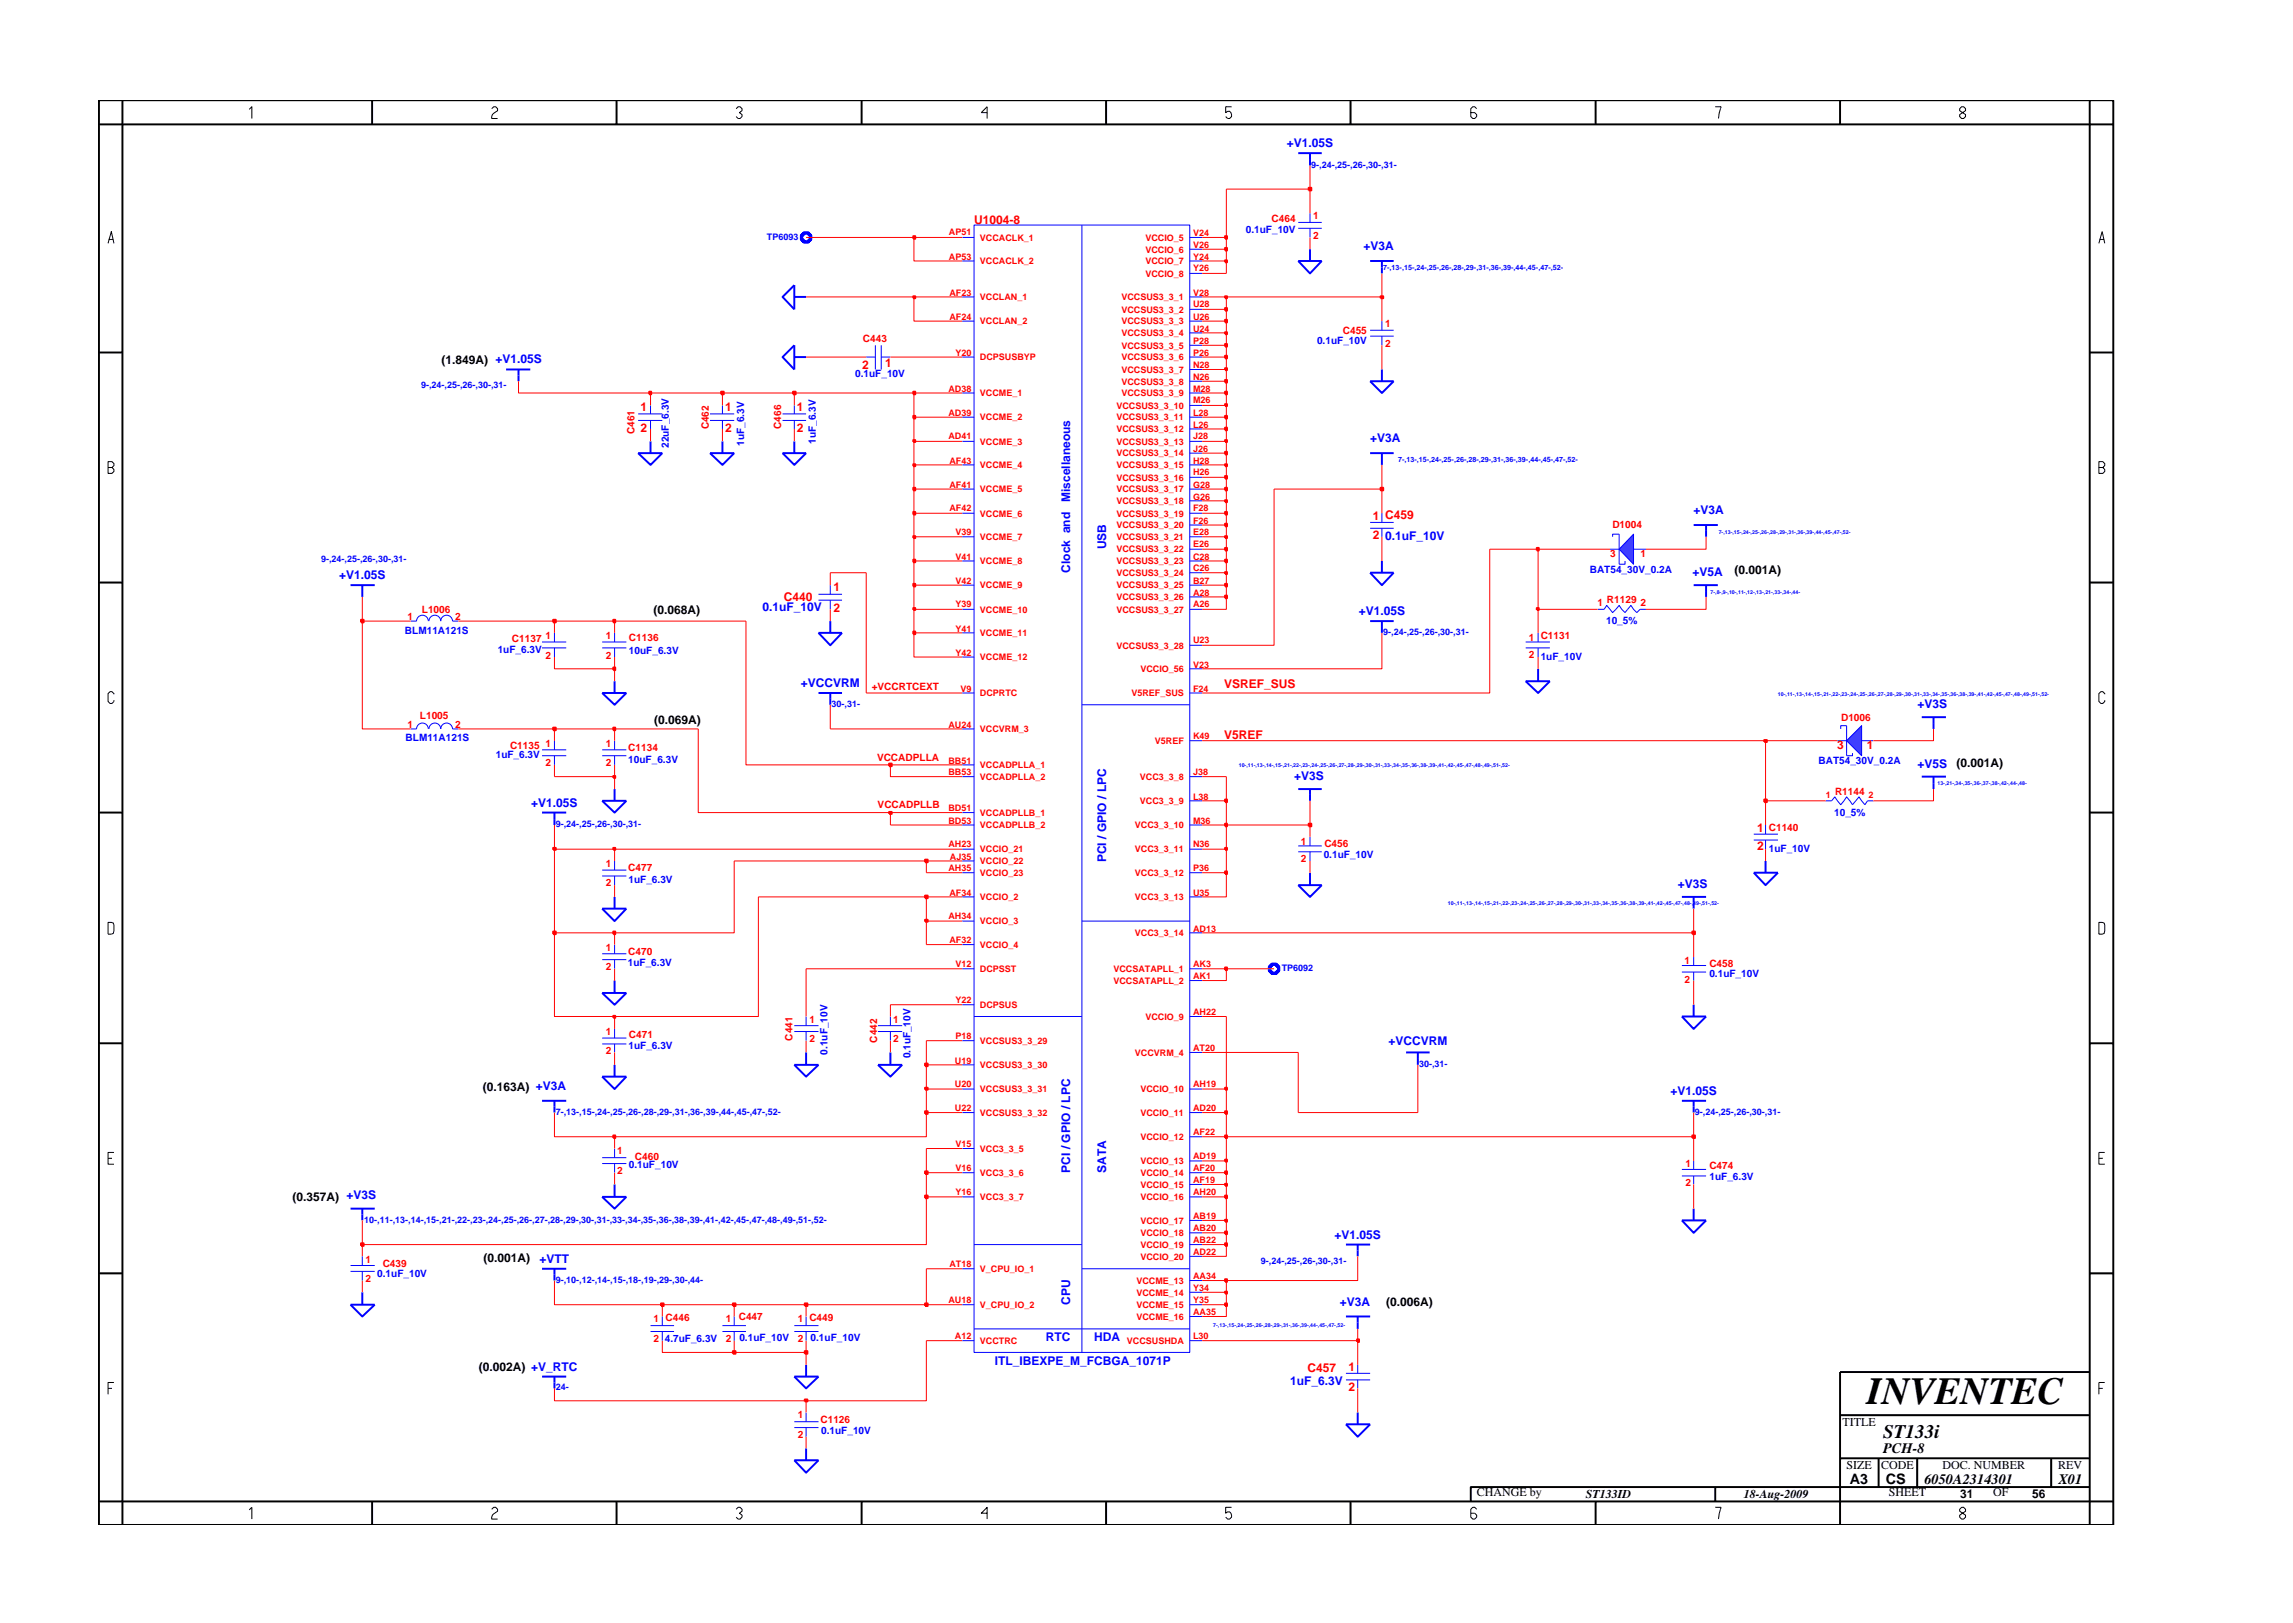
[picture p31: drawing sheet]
<svg xmlns="http://www.w3.org/2000/svg" width="297mm" height="210mm" viewBox="0 0 297 210" stroke-linecap="round" stroke-linejoin="round" font-family="sans-serif">
<defs><g id="words">
<text font-size="5" x="241.8" y="181.9">INVENTEC</text>
<text font-size="2.5" x="244" y="186.3">ST133i</text>
<g font-size="1.9">
<text x="244" y="188.2">PCH-8</text>
<text x="239.6" y="192.2">A3</text>
<text x="244.3" y="192.3">CS</text>
<text x="249.3" y="192.2">6050A2314301</text>
<text x="266.6" y="192.2">X01</text>
</g>
<g font-size="1.6" fill="#00f">
<text x="166.7" y="19.1">+V1.05S</text>
<text x="176.6" y="32.4">+V3A</text>
<text x="177.5" y="57.3">+V3A</text>
<text x="138.6" y="65" transform="rotate(-90 138.6 65)">Miscellaneous</text>
<text x="143.3" y="71.1" transform="rotate(-90 143.3 71.1)">USB</text>
<text x="179.4" y="70">0.1uF_10V</text>
<text x="219.4" y="66.6">+V3A</text>
<text x="43.9" y="75">+V1.05S</text>
<text x="138.6" y="74.2" transform="rotate(-90 138.6 74.2)">Clock and</text>
<text x="219.2" y="74.6">+V5A</text>
<text x="98.8" y="79.2">0.1uF_10V</text>
<text x="176" y="79.7">+V1.05S</text>
<text x="103.7" y="89">+VCCVRM</text>
<text x="248.4" y="91.7">+V3S</text>
<text x="167.6" y="101">+V3S</text>
<text x="248.4" y="99.5">+V5S</text>
<text x="68.8" y="104.5">+V1.05S</text>
<text x="143.3" y="111.7" transform="rotate(-90 143.3 111.7)">PCI / GPIO / LPC</text>
<text x="217.3" y="115">+V3S</text>
<text x="179.9" y="135.4">+VCCVRM</text>
<text x="216.4" y="141.8">+V1.05S</text>
<text x="138.6" y="151.9" transform="rotate(-90 138.6 151.9)">PCI / GPIO / LPC</text>
<text x="143.3" y="151.9" transform="rotate(-90 143.3 151.9)">SATA</text>
<text x="172.9" y="160.5">+V1.05S</text>
<text x="69.9" y="163.6">+VTT</text>
<text x="135.5" y="173.7">RTC</text>
<text x="138.6" y="169" transform="rotate(-90 138.6 169)">CPU</text>
<text x="141.8" y="173.7">HDA</text>
<text x="173.6" y="169.2">+V3A</text>
<text x="128.9" y="176.8">ITL_IBEXPE_M_FCBGA_1071P</text>
<text x="167.1" y="179.5">1uF_6.3V</text>
</g>
<g font-size="1.6" fill="#f00">
<text x="126.2" y="29">U1004-8</text>
<text x="111.7" y="47.9">2</text>
<text x="114.7" y="47.6">1</text>
<text x="83" y="53.3">1</text>
<text x="93.9" y="53.3">1</text>
<text x="103.2" y="53.3">1</text>
<text x="83" y="55.9">2</text>
<text x="93.9" y="55.9">2</text>
<text x="103.2" y="55.9">2</text>
<text x="177.8" y="67.4">1 C459</text>
<text x="177.8" y="69.8">2</text>
<text x="101.6" y="77.9">C440</text>
<text x="108" y="76.6">1</text>
<text x="108" y="79.2">2</text>
<text x="158.6" y="89.2">VSREF_SUS</text>
<text x="158.6" y="95.7">V5REF</text>
<text x="238" y="97.1">3</text>
<text x="241.8" y="97.1">1</text>
<text x="227.6" y="107.8">1</text>
<text x="227.6" y="110.2">2</text>
<text x="169.4" y="177.7">C457</text>
<text x="174.7" y="177.6">1</text>
<text x="174.7" y="180.2">2</text>
</g>
<g font-size="1.6">
<text x="57.2" y="47.2">(1.849A) +V1.05S</text>
<text x="224.7" y="74.4">(0.001A)</text>
<text x="84.6" y="79.6">(0.068A)</text>
<text x="84.7" y="93.7">(0.069A)</text>
<text x="253.5" y="99.4">(0.001A)</text>
<text x="62.5" y="141.3">(0.163A) +V3A</text>
<text x="37.9" y="155.5">(0.357A) +V3S</text>
<text x="62.6" y="163.5">(0.001A)</text>
<text x="179.5" y="169.3">(0.006A)</text>
<text x="62" y="177.5">(0.002A) +V_RTC</text>
<text x="238.7" y="184.8">TITLE</text>
<text x="239.2" y="190.4">SIZE</text>
<text x="243.7" y="190.4">CODE</text>
<text x="251.6" y="190.4">DOC. NUMBER</text>
<text x="266.6" y="190.4">REV</text>
<text x="191.3" y="193.8">CHANGE by</text>
<text x="205.4" y="194.1">ST133ID</text>
<text x="225.9" y="194.1">18-Aug-2009</text>
<text x="244.7" y="193.8">SHEET</text>
<text x="253.9" y="194.1">31</text>
<text x="258.2" y="193.8">OF</text>
<text x="263.3" y="194.1">56</text>
</g>
<g font-size="1.3" fill="#f00">
<text x="164.7" y="28.8">C464</text>
<text x="170.1" y="28.4">1</text>
<text x="170.1" y="31">2</text>
<text x="111.8" y="44.3">C443</text>
<text x="173.9" y="43.3">C455</text>
<text x="179.4" y="42.4">1</text>
<text x="179.4" y="44.9">2</text>
<text x="82.2" y="56.2" transform="rotate(-90 82.2 56.2)">C461</text>
<text x="91.8" y="55.6" transform="rotate(-90 91.8 55.6)">C462</text>
<text x="101.2" y="55.6" transform="rotate(-90 101.2 55.6)">C466</text>
<text x="208.9" y="68.5">D1004</text>
<text x="208.6" y="72.1">3</text>
<text x="212.5" y="72.1">1</text>
<text x="52.8" y="80.3">1</text>
<text x="54.7" y="79.4">L1006</text>
<text x="59" y="80.3">2</text>
<text x="66.3" y="83.2">C1137</text>
<text x="70.7" y="82.7">1</text>
<text x="78.5" y="82.7">1</text>
<text x="81.5" y="83">C1136</text>
<text x="198.1" y="83">1 C1131</text>
<text x="207" y="78.5">1</text>
<text x="208.2" y="78.1">R1129</text>
<text x="212.5" y="78.5">2</text>
<text x="70.7" y="85.3">2</text>
<text x="78.5" y="85.3">2</text>
<text x="112.9" y="89.4">+VCCRTCEXT</text>
<text x="198.1" y="85.3">2</text>
<text x="52.8" y="94.3">1</text>
<text x="54.4" y="93.2">L1005</text>
<text x="59" y="94.3">2</text>
<text x="238.5" y="93.4">D1006</text>
<text x="66.1" y="97">C1135</text>
<text x="70.7" y="96.8">1</text>
<text x="70.7" y="99.3">2</text>
<text x="78.5" y="96.8">1</text>
<text x="78.5" y="99.3">2</text>
<text x="81.4" y="97.2">C1134</text>
<text x="113.6" y="98.6">VCCADPLLA</text>
<text x="113.7" y="104.7">VCCADPLLB</text>
<text x="229.1" y="107.6">C1140</text>
<text x="237.7" y="103">R1144</text>
<text x="78.5" y="112.3">1</text>
<text x="81.4" y="112.8">C477</text>
<text x="168.5" y="109.4">1</text>
<text x="168.5" y="111.7">2</text>
<text x="171.6" y="109.8">C456</text>
<text x="78.5" y="114.8">2</text>
<text x="78.5" y="123.2">1</text>
<text x="78.5" y="125.7">2</text>
<text x="81.4" y="123.7">C470</text>
<text x="218.2" y="124.9">1</text>
<text x="221.4" y="125.3">C458</text>
<text x="218.2" y="127.3">2</text>
<text x="78.5" y="134.1">1</text>
<text x="78.5" y="136.5">2</text>
<text x="81.5" y="134.4">C471</text>
<text x="102.6" y="134.8" transform="rotate(-90 102.6 134.8)">C441</text>
<text x="104.8" y="132.5">1</text>
<text x="104.8" y="135">2</text>
<text x="113.7" y="135.1" transform="rotate(-90 113.7 135.1)">C442</text>
<text x="115.7" y="132.5">1</text>
<text x="115.7" y="135">2</text>
<text x="80" y="149.5">1</text>
<text x="80" y="152.1">2</text>
<text x="82.3" y="150.2">C460</text>
<text x="218.3" y="151.2">1</text>
<text x="218.3" y="153.6">2</text>
<text x="221.4" y="151.4">C474</text>
<text x="47.4" y="163.6">1</text>
<text x="47.4" y="166.1">2</text>
<text x="49.6" y="164.1">C439</text>
<text x="84.6" y="171.3">1 C446</text>
<text x="84.6" y="173.9">2</text>
<text x="94" y="171.3">1</text>
<text x="94" y="173.9">2</text>
<text x="95.7" y="171">C447</text>
<text x="103.4" y="171.3">1 C449</text>
<text x="103.4" y="173.9">2</text>
<text x="103.4" y="183.8">1</text>
<text x="106.3" y="184.3">C1126</text>
<text x="103.4" y="186.3">2</text>
</g>
<g font-size="1.3" fill="#00f">
<text x="161.4" y="30.2">0.1uF_10V</text>
<text x="170.6" y="44.6">0.1uF_10V</text>
<text x="110.8" y="48.8">0.1uF_10V</text>
<text x="86.7" y="58" transform="rotate(-90 86.7 58)">22uF_6.3V</text>
<text x="96.4" y="57.7" transform="rotate(-90 96.4 57.7)">1uF_6.3V</text>
<text x="105.7" y="57.5" transform="rotate(-90 105.7 57.5)">1uF_6.3V</text>
<text x="205.9" y="74.2">BAT54_30V_0.2A</text>
<text x="52.5" y="82.1">BLM11A121S</text>
<text x="208.1" y="80.8">10_5%</text>
<text x="64.5" y="84.6">1uF_6.3V</text>
<text x="81.5" y="84.8">10uF_6.3V</text>
<text x="199.6" y="85.5">1uF_10V</text>
<text x="52.5" y="96">BLM11A121S</text>
<text x="64.2" y="98.3">1uF_6.3V</text>
<text x="81.4" y="98.8">10uF_6.3V</text>
<text x="235.6" y="98.9">BAT54_30V_0.2A</text>
<text x="237.6" y="105.7">10_5%</text>
<text x="171.5" y="111.2">0.1uF_10V</text>
<text x="229.1" y="110.3">1uF_10V</text>
<text x="81.4" y="114.3">1uF_6.3V</text>
<text x="81.3" y="125.1">1uF_6.3V</text>
<text x="221.4" y="126.6">0.1uF_10V</text>
<text x="81.4" y="135.9">1uF_6.3V</text>
<text x="107.2" y="136.6" transform="rotate(-90 107.2 136.6)">0.1uF_10V</text>
<text x="118" y="137.1" transform="rotate(-90 118 137.1)">0.1uF_10V</text>
<text x="81.5" y="151.3">0.1uF_10V</text>
<text x="221.4" y="152.9">1uF_6.3V</text>
<text x="48.9" y="165.5">0.1uF_10V</text>
<text x="86.1" y="173.9">4.7uF_6.3V</text>
<text x="95.8" y="173.7">0.1uF_10V</text>
<text x="105" y="173.7">0.1uF_10V</text>
<text x="106.4" y="185.8">0.1uF_10V</text>
</g>
<g font-size="1.2" fill="#00f">
<text x="169.9" y="21.7">9-,24-,25-,26-,30-,31-</text>
<text x="99.3" y="31.1">TP6093</text>
<text x="54.6" y="50.3">9-,24-,25-,26-,30-,31-</text>
<text x="41.6" y="72.8">9-,24-,25-,26-,30-,31-</text>
<text x="179.2" y="82.2">9-,24-,25-,26-,30-,31-</text>
<text x="107.7" y="91.6">30-,31-</text>
<text x="72" y="107.1">9-,24-,25-,26-,30-,31-</text>
<text x="166" y="125.8">TP6092</text>
<text x="183.8" y="138.2">30-,31-</text>
<text x="72" y="144.4">7-,13-,15-,24-,25-,26-,28-,29-,31-,36-,39-,44-,45-,47-,52-</text>
<text x="219.6" y="144.4">9-,24-,25-,26-,30-,31-</text>
<text x="47.2" y="158.4">10-,11-,13-,14-,15-,21-,22-,23-,24-,25-,26-,27-,28-,29-,30-,31-,33-,34-,35-,36-,38-,39-,41-,42-,45-,47-,48-,49-,51-,52-</text>
<text x="72" y="166.1">9-,10-,12-,14-,15-,18-,19-,29-,30-,44-</text>
<text x="163.4" y="163.7">9-,24-,25-,26-,30-,31-</text>
<text x="72" y="180.1">24-</text>
</g>
<g font-size="1.2" fill="#f00">
<text x="122.9" y="33.6">AP53</text>
<text x="122.9" y="30.5">AP51</text>
<text x="126.9" y="31.2">VCCACLK_1</text>
<text x="126.9" y="34.2">VCCACLK_2</text>
<text x="148.4" y="31.2">VCCIO_5</text>
<text x="148.4" y="32.7">VCCIO_6</text>
<text x="148.4" y="34.2">VCCIO_7</text>
<text x="148.4" y="35.8">VCCIO_8</text>
<text x="154.5" y="30.5">V24</text>
<text x="154.5" y="32.1">V26</text>
<text x="154.5" y="33.6">Y24</text>
<text x="154.5" y="35.2">Y26</text>
<text x="123" y="38.3">AF23</text>
<text x="123" y="41.4">AF24</text>
<text x="126.9" y="38.9">VCCLAN_1</text>
<text x="145.3" y="40.5">VCCSUS3_3_2</text>
<text x="145.3" y="38.9">VCCSUS3_3_1</text>
<text x="154.5" y="39.8">U28</text>
<text x="154.5" y="38.3">V28</text>
<text x="154.5" y="41.4">U26</text>
<text x="123.8" y="46.1">Y20</text>
<text x="126.9" y="42">VCCLAN_2</text>
<text x="126.9" y="46.7">DCPSUSBYP</text>
<text x="145.3" y="43.5">VCCSUS3_3_4</text>
<text x="145.3" y="42">VCCSUS3_3_3</text>
<text x="145.3" y="45.2">VCCSUS3_3_5</text>
<text x="145.3" y="46.7">VCCSUS3_3_6</text>
<text x="154.5" y="43">U24</text>
<text x="154.5" y="44.6">P28</text>
<text x="154.5" y="46.1">P26</text>
<text x="154.5" y="47.6">N28</text>
<text x="122.9" y="53.9">AD39</text>
<text x="122.9" y="50.7">AD38</text>
<text x="126.9" y="51.3">VCCME_1</text>
<text x="144.6" y="52.9">VCCSUS3_3_10</text>
<text x="145.3" y="48.3">VCCSUS3_3_7</text>
<text x="145.3" y="49.8">VCCSUS3_3_8</text>
<text x="145.3" y="51.3">VCCSUS3_3_9</text>
<text x="154.5" y="52.3">M26</text>
<text x="154.5" y="53.9">L28</text>
<text x="154.5" y="49.2">N26</text>
<text x="154.5" y="50.7">M28</text>
<text x="122.9" y="56.9">AD41</text>
<text x="126.9" y="54.5">VCCME_2</text>
<text x="126.9" y="57.6">VCCME_3</text>
<text x="144.6" y="54.5">VCCSUS3_3_11</text>
<text x="144.6" y="56">VCCSUS3_3_12</text>
<text x="144.6" y="57.6">VCCSUS3_3_13</text>
<text x="144.6" y="59.1">VCCSUS3_3_14</text>
<text x="154.5" y="55.4">L26</text>
<text x="154.5" y="56.9">J28</text>
<text x="154.5" y="58.5">J26</text>
<text x="123" y="60.1">AF43</text>
<text x="123" y="63.2">AF41</text>
<text x="126.9" y="60.7">VCCME_4</text>
<text x="126.9" y="63.8">VCCME_5</text>
<text x="144.6" y="60.7">VCCSUS3_3_15</text>
<text x="144.6" y="62.3">VCCSUS3_3_16</text>
<text x="144.6" y="63.8">VCCSUS3_3_17</text>
<text x="144.6" y="65.3">VCCSUS3_3_18</text>
<text x="154.5" y="60.1">H28</text>
<text x="154.5" y="61.6">H26</text>
<text x="154.5" y="63.2">G28</text>
<text x="154.5" y="64.7">G26</text>
<text x="123" y="66.2">AF42</text>
<text x="123.8" y="69.4">V39</text>
<text x="126.9" y="66.9">VCCME_6</text>
<text x="126.9" y="70">VCCME_7</text>
<text x="144.6" y="66.9">VCCSUS3_3_19</text>
<text x="144.6" y="68.4">VCCSUS3_3_20</text>
<text x="144.6" y="70">VCCSUS3_3_21</text>
<text x="144.6" y="71.6">VCCSUS3_3_22</text>
<text x="154.5" y="66.2">F28</text>
<text x="154.5" y="67.8">F26</text>
<text x="154.5" y="69.4">E28</text>
<text x="154.5" y="70.9">E26</text>
<text x="123.8" y="72.5">V41</text>
<text x="123.8" y="75.6">V42</text>
<text x="126.9" y="73.1">VCCME_8</text>
<text x="126.9" y="76.2">VCCME_9</text>
<text x="144.6" y="73.1">VCCSUS3_3_23</text>
<text x="144.6" y="74.6">VCCSUS3_3_24</text>
<text x="144.6" y="76.2">VCCSUS3_3_25</text>
<text x="144.6" y="77.8">VCCSUS3_3_26</text>
<text x="154.5" y="72.5">C28</text>
<text x="154.5" y="74">C26</text>
<text x="154.5" y="75.6">B27</text>
<text x="154.5" y="77.2">A28</text>
<text x="123.8" y="81.8">Y41</text>
<text x="123.8" y="78.7">Y39</text>
<text x="126.9" y="79.4">VCCME_10</text>
<text x="126.9" y="82.4">VCCME_11</text>
<text x="144.6" y="79.4">VCCSUS3_3_27</text>
<text x="154.5" y="78.7">A26</text>
<text x="154.5" y="83.3">U23</text>
<text x="123.8" y="84.9">Y42</text>
<text x="124.4" y="89.6">V9</text>
<text x="126.9" y="85.5">VCCME_12</text>
<text x="144.6" y="84">VCCSUS3_3_28</text>
<text x="147.7" y="87.1">VCCIO_56</text>
<text x="154.5" y="86.5">V23</text>
<text x="154.5" y="89.6">F24</text>
<text x="122.9" y="94.3">AU24</text>
<text x="126.9" y="94.9">VCCVRM_3</text>
<text x="126.9" y="90.2">DCPRTC</text>
<text x="146.6" y="90.2">V5REF_SUS</text>
<text x="154.5" y="95.8">K49</text>
<text x="122.9" y="98.9">BB51</text>
<text x="122.9" y="100.4">BB53</text>
<text x="126.9" y="99.5">VCCADPLLA_1</text>
<text x="126.9" y="101">VCCADPLLA_2</text>
<text x="147.7" y="101">VCC3_3_8</text>
<text x="149.6" y="96.4">V5REF</text>
<text x="154.5" y="100.4">J38</text>
<text x="122.9" y="105.1">BD51</text>
<text x="122.9" y="106.7">BD53</text>
<text x="126.9" y="105.7">VCCADPLLB_1</text>
<text x="126.9" y="107.3">VCCADPLLB_2</text>
<text x="147" y="107.3">VCC3_3_10</text>
<text x="147.7" y="104.2">VCC3_3_9</text>
<text x="154.5" y="103.6">L38</text>
<text x="154.5" y="106.7">M36</text>
<text x="236.5" y="103.4">1</text>
<text x="242" y="103.4">2</text>
<text x="122.9" y="112.9">AH35</text>
<text x="122.9" y="109.8">AH23</text>
<text x="123.1" y="111.4">AJ35</text>
<text x="126.9" y="112">VCCIO_22</text>
<text x="126.9" y="113.5">VCCIO_23</text>
<text x="126.9" y="110.4">VCCIO_21</text>
<text x="147" y="110.4">VCC3_3_11</text>
<text x="147" y="113.5">VCC3_3_12</text>
<text x="154.5" y="109.8">N36</text>
<text x="154.5" y="112.9">P36</text>
<text x="122.9" y="119.1">AH34</text>
<text x="123" y="116">AF34</text>
<text x="126.9" y="119.7">VCCIO_3</text>
<text x="126.9" y="116.6">VCCIO_2</text>
<text x="147" y="116.6">VCC3_3_13</text>
<text x="154.5" y="116">U35</text>
<text x="123" y="122.2">AF32</text>
<text x="123.8" y="125.3">V12</text>
<text x="126.9" y="122.8">VCCIO_4</text>
<text x="126.9" y="125.9">DCPSST</text>
<text x="144.2" y="125.9">VCCSATAPLL_1</text>
<text x="147" y="121.3">VCC3_3_14</text>
<text x="154.5" y="125.3">AK3</text>
<text x="154.5" y="120.7">AD13</text>
<text x="123.8" y="130">Y22</text>
<text x="126.9" y="130.6">DCPSUS</text>
<text x="144.2" y="127.5">VCCSATAPLL_2</text>
<text x="154.5" y="126.9">AK1</text>
<text x="154.5" y="131.5">AH22</text>
<text x="123.7" y="137.8">U19</text>
<text x="123.8" y="134.6">P18</text>
<text x="126.9" y="135.2">VCCSUS3_3_29</text>
<text x="147" y="136.8">VCCVRM_4</text>
<text x="148.4" y="132.1">VCCIO_9</text>
<text x="154.5" y="136.2">AT20</text>
<text x="123.7" y="140.8">U20</text>
<text x="123.7" y="144">U22</text>
<text x="126.9" y="138.4">VCCSUS3_3_30</text>
<text x="126.9" y="141.5">VCCSUS3_3_31</text>
<text x="147.7" y="141.5">VCCIO_10</text>
<text x="154.5" y="140.8">AH19</text>
<text x="154.5" y="144">AD20</text>
<text x="123.8" y="148.6">V15</text>
<text x="126.9" y="144.6">VCCSUS3_3_32</text>
<text x="126.9" y="149.2">VCC3_3_5</text>
<text x="147.7" y="144.6">VCCIO_11</text>
<text x="147.7" y="147.7">VCCIO_12</text>
<text x="154.5" y="147.1">AF22</text>
<text x="123.8" y="151.8">V16</text>
<text x="123.8" y="154.8">Y16</text>
<text x="126.9" y="152.3">VCC3_3_6</text>
<text x="126.9" y="155.5">VCC3_3_7</text>
<text x="147.7" y="150.8">VCCIO_13</text>
<text x="147.7" y="152.3">VCCIO_14</text>
<text x="147.7" y="153.9">VCCIO_15</text>
<text x="147.7" y="155.5">VCCIO_16</text>
<text x="154.5" y="150.1">AD19</text>
<text x="154.5" y="151.8">AF20</text>
<text x="154.5" y="153.3">AF19</text>
<text x="154.5" y="154.8">AH20</text>
<text x="147.7" y="158.5">VCCIO_17</text>
<text x="147.7" y="160.1">VCCIO_18</text>
<text x="147.7" y="161.7">VCCIO_19</text>
<text x="154.5" y="157.9">AB19</text>
<text x="154.5" y="159.5">AB20</text>
<text x="154.5" y="161.1">AB22</text>
<text x="123" y="164.2">AT18</text>
<text x="126.9" y="164.8">V_CPU_IO_1</text>
<text x="147.2" y="166.3">VCCME_13</text>
<text x="147.2" y="167.8">VCCME_14</text>
<text x="147.7" y="163.2">VCCIO_20</text>
<text x="154.5" y="165.7">AA34</text>
<text x="154.5" y="167.2">Y34</text>
<text x="154.5" y="162.6">AD22</text>
<text x="122.9" y="168.9">AU18</text>
<text x="123.7" y="173.5">A12</text>
<text x="126.9" y="169.4">V_CPU_IO_2</text>
<text x="147.2" y="169.4">VCCME_15</text>
<text x="147.2" y="171">VCCME_16</text>
<text x="154.5" y="168.9">Y35</text>
<text x="154.5" y="170.4">AA35</text>
<text x="154.5" y="173.5">L30</text>
<text x="126.9" y="174.1">VCCTRC</text>
<text x="146" y="174.1">VCCSUSHDA</text>
</g>
<g font-size=".9" fill="#00f">
<text x="179.2" y="35">7-,13-,15-,24-,25-,26-,28-,29-,31-,36-,39-,44-,45-,47-,52-</text>
<text x="181.1" y="59.9">7-,13-,15-,24-,25-,26-,28-,29-,31-,36-,39-,44-,45-,47-,52-</text>
</g>
<g font-size=".7" fill="#00f">
<text x="222.6" y="69.2">7-,13-,15-,24-,25-,26-,28-,29-,31-,36-,39-,44-,45-,47-,52-</text>
<text x="221.6" y="77">7-,8-,9-,10-,11-,12-,13-,21-,33-,34-,44-</text>
<text x="230.3" y="90.1">10-,11-,13-,14-,15-,21-,22-,23-,24-,25-,26-,27-,28-,29-,30-,31-,33-,34-,35-,36-,38-,39-,41-,42-,45-,47-,48-,49-,51-,52-</text>
<text x="160.5" y="99.3">10-,11-,13-,14-,15-,21-,22-,23-,24-,25-,26-,27-,28-,29-,30-,31-,33-,34-,35-,36-,38-,39-,41-,42-,45-,47-,48-,49-,51-,52-</text>
<text x="251" y="101.7">13-,21-,34-,35-,36-,37-,38-,42-,44-,48-</text>
<text x="187.6" y="117.2">10-,11-,13-,14-,15-,21-,22-,23-,24-,25-,26-,27-,28-,29-,30-,31-,33-,34-,35-,36-,38-,39-,41-,42-,45-,47-,48-,49-,51-,52-</text>
<text x="157.2" y="171.9">7-,13-,15-,24-,25-,26-,28-,29-,31-,36-,39-,44-,45-,47-,52-</text>
</g>
</g></defs>
<g fill="none" stroke="#00f" stroke-width=".25">
<path d="M168.2 19.8h3M169.7 19.8v1.6M101.4 38.5l1.5-1.6v3.2zM102.9 38.5h1.5M177.5 33.8h3M179 33.8v1.6M65.6 47.9h3.1M67.2 47.9v1.5M82.7 58.7h3.1l-1.5 1.5zM84.3 57.2v1.5M92 58.7h3.1l-1.5 1.5zM93.6 57.2v1.5"/>
<path d="M101.4 58.7h3l-1.5 1.5zM102.9 57.2v1.5M177.5 49.4h3l-1.5 1.5zM177.5 58.7h3M179 47.9v1.5M179 58.7v1.5M45.4 75.8h3.1M46.9 75.8v1.5M177.5 74.2h3l-1.5 1.6zM179 72.7v1.5M219.4 75.8h3.1M219.4 68h3.1"/>
<path d="M221 68v1.5M221 75.8v1.5M78 89.8h3.1l-1.5 1.5zM79.6 88.3v1.5M106 82h3.1l-1.5 1.6zM106 89.8h3.1M107.6 80.5v1.5M107.6 89.8v1.5M177.5 80.5h3M179 80.5v1.5M197.6 88.3h3.2l-1.6 1.5zM199.2 86.6v1.7"/>
<path d="M248.9 92.9h3.2M250.5 92.9v1.5M70.2 105.3h3.1M71.8 105.3v1.6M78 103.7h3.1l-1.5 1.6zM79.6 102.2v1.5M168.2 114.7h3l-1.5 1.5zM168.2 102.2h3M169.7 102.2v1.5M169.7 113.1v1.6M217.9 116.2h3.1M219.4 116.2v1.5"/>
<path d="M227.2 113.1h3.1l-1.6 1.6zM228.7 111.5v1.6M248.9 100.6h3.2M250.5 100.6v1.6M78 139.5h3.1l-1.5 1.6zM78 128.6h3.1l-1.5 1.6zM79.6 127v1.6M79.6 138v1.5M102.9 138h3.1l-1.6 1.5zM104.4 136.3v1.7M113.7 138h3.2l-1.6 1.5zM115.3 136.3v1.7"/>
<path d="M182.1 136.3h3.1M183.7 136.3v1.7M217.9 131.7h3.1l-1.6 1.6zM219.4 130.2v1.5M45.4 156.6h3.1M46.9 156.6v1.5M70.2 142.6h3.1M71.8 142.6v1.5M78 155.1h3.1l-1.5 1.5zM79.6 153.4v1.7M217.9 158.1h3.1l-1.6 1.6zM217.9 142.6h3.1"/>
<path d="M219.4 142.6v1.5M219.4 156.6v1.5M70.2 164.4h3.1M70.2 178.3h3.1M71.8 164.4v1.5M71.8 178.3v1.6M174.4 170.5h3.1M174.4 161.2h3.1M175.9 161.2v1.6M175.9 170.5v1.7M102.9 189.2h3.1l-1.6 1.6zM104.4 187.6v1.6"/>
<path d="M174.4 184.5h3.1l-1.6 1.6zM175.9 183v1.5"/>
</g>
<g fill="none" stroke="#00f" stroke-width=".13">
<path d="M168.2 28.8h3M168.2 29.6h3M169.7 27.6v1.2M169.7 29.6v1.2M82.7 53.6h3.1M82.7 54.5h3.1M84.3 52.5v1.1M84.3 54.5v1.1M92 53.6h3.1M92 54.5h3.1M93.6 52.5v1.1M93.6 54.5v1.1"/>
<path d="M101.4 53.6h3M101.4 54.5h3M102.9 52.5v1.1M102.9 54.5v1.1M112.2 46.3h1.2M113.4 44.7v3.2M114.2 46.3h1.1M114.2 44.7v3.2M177.5 42.8h3M177.5 43.5h3M179 41.6v1.2M179 43.5v1.2"/>
<path d="M106 77h3.1M106 77.8h3.1M107.6 75.8v1.2M107.6 77.8v1.1M177.5 67.7h3M177.5 68.4h3M179 66.5v1.2M179 68.4v1.1M207 78.9h.8l.3-.5 .8 1 .8-1 .8 1 .8-1 .7 1 .5-.5h.7M53.2 80.5h.8a.76 .76 0 0 1 .7-.8 .76 .76 0 0 1 .8 .8M53.2 94.4h.8a.76 .76 0 0 1 .7-.7 .76 .76 0 0 1 .8 .7M55.6 80.5a.76 .76 0 0 1 .7-.8 .76 .76 0 0 1 .8 .8 .76 .76 0 0 1 .8-.8 .76 .76 0 0 1 .7 .8h.8"/>
<path d="M55.6 94.4a.76 .76 0 0 1 .7-.7 .76 .76 0 0 1 .8 .7 .76 .76 0 0 1 .8-.7 .76 .76 0 0 1 .7 .7h.8M70.2 97.1h3.1M70.2 97.9h3.1M71.8 96v1.1M71.8 97.9v1.2M78 83.2h3.1M78 83.9h3.1M78 97.1h3.1M78 97.9h3.1M79.6 82v1.2M79.6 83.9v1.2M79.6 96v1.1"/>
<path d="M79.6 97.9v1.2M197.6 83.2h3.2M197.6 83.9h3.2M199.2 82v1.2M199.2 83.9v1.2M238 96h1.2M239.2 94v3.9M241.2 96h1.5M78 112.7h3.1M78 113.5h3.1M79.6 111.5v1.2M79.6 113.5v1.2"/>
<path d="M168.2 109.6h3M168.2 110.3h3M169.7 108.4v1.2M169.7 110.3v1.2M227.2 108.1h3.1M227.2 108.8h3.1M228.7 106.9v1.2M228.7 108.8v1.2M78 123.6h3.1M78 124.3h3.1M78 134.5h3.1M78 135.2h3.1"/>
<path d="M79.6 122.4v1.2M79.6 124.3v1.2M79.6 133.3v1.2M79.6 135.2v1.1M102.9 132.9h3.1M102.9 133.6h3.1M104.4 131.7v1.2M104.4 133.6v1.2M113.7 132.9h3.2M113.7 133.6h3.2M115.3 131.7v1.2M115.3 133.6v1.2"/>
<path d="M217.9 125.1h3.1M217.9 125.9h3.1M219.4 124v1.1M219.4 125.9v1.1M217.9 151.5h3.1M217.9 152.3h3.1M219.4 150.4v1.1M219.4 152.3v1.1M45.4 163.9h3.1M45.4 164.7h3.1M46.9 162.8v1.1M46.9 164.7v1.2"/>
<path d="M84.3 171.7h3M84.3 172.5h3M85.8 170.5v1.2M85.8 172.5v1.2M93.6 171.7h3M93.6 172.5h3M95.1 170.5v1.2M95.1 172.5v1.2M102.9 184.2h3.1M102.9 184.9h3.1M104.4 183v1.2M104.4 184.9v1.2"/>
</g>
<path d="M103.8 30.5l.4-.3h.5l.3 .3v.5l-.3 .4h-.5l-.4-.4zM164.5 125.3l.3-.4h.5l.3 .4v.5l-.3 .3h-.5l-.3-.3z" fill="none" stroke="#00f" stroke-width=".42"/>
<path d="M241.2 94v3.9l-2-1.9z" fill="#3c3cc8"/>
<g fill="none" stroke="#00f" stroke-width=".13">
<path d="M124.7 30.8h1.5M124.7 33.8h1.5M124.7 38.5h1.5M126.2 29.2h27.9v146h-27.9zM140.2 29.2v146M154.1 30.8h1.6M154.1 33.8h1.6M154.1 38.5h1.6M154.1 32.3h1.6M154.1 35.4h1.6M124.7 41.6h1.5M124.7 46.3h1.5"/>
<path d="M124.7 50.9h1.5M124.7 54h1.5M124.7 57.2h1.5M154.1 41.6h1.6M154.1 46.3h1.6M154.1 50.9h1.6M154.1 54h1.6M154.1 57.2h1.6M154.1 40.1h1.6M154.1 43.1h1.6M154.1 44.7h1.6M154.1 47.9h1.6"/>
<path d="M154.1 49.4h1.6M154.1 52.5h1.6M154.1 55.6h1.6M154.1 58.7h1.6M124.7 60.2h1.5M124.7 63.4h1.5M124.7 66.5h1.5M124.7 69.5h1.5M124.7 72.7h1.5M124.7 75.8h1.5M124.7 78.9h1.5M154.1 60.2h1.6"/>
<path d="M154.1 63.4h1.6M154.1 66.5h1.6M154.1 69.5h1.6M154.1 72.7h1.6M154.1 75.8h1.6M154.1 78.9h1.6M154.1 61.8h1.6M154.1 64.9h1.6M154.1 68h1.6M154.1 71.1h1.6M154.1 74.2h1.6M154.1 77.3h1.6"/>
<path d="M208.6 71.1h1.1M209.7 69.2v3.9M211.6 71.1h1.6M124.7 82h1.5M124.7 85.1h1.5M124.7 89.8h1.5M124.7 94.4h1.5M124.7 99.1h1.5M140.2 91.3h13.9M154.1 89.8h1.6M154.1 83.6h1.6M154.1 86.6h1.6"/>
<path d="M154.1 96h1.6M239.2 94h-.8v.4M240 97.6v.3h-.8M241.2 94v3.9l-2-1.9zM124.7 100.6h1.5M124.7 105.3h1.5M124.7 106.9h1.5M124.7 110h1.5M124.7 111.5h1.5M124.7 113.1h1.5M124.7 116.2h1.5M124.7 119.3h1.5"/>
<path d="M140.2 119.3h13.9M154.1 100.6h1.6M154.1 106.9h1.6M154.1 110h1.6M154.1 113.1h1.6M154.1 116.2h1.6M154.1 103.7h1.6M124.7 122.4h1.5M124.7 125.5h1.5M124.7 130.2h1.5M124.7 134.8h1.5M124.7 138h1.5"/>
<path d="M126.2 131.7h14M154.1 125.5h1.6M154.1 120.8h1.6M154.1 127h1.6M154.1 131.7h1.6M154.1 136.3h1.6M124.7 141.1h1.5M124.7 144.1h1.5M124.7 148.8h1.5M124.7 151.9h1.5M124.7 155.1h1.5M154.1 141.1h1.6"/>
<path d="M154.1 144.1h1.6M154.1 151.9h1.6M154.1 155.1h1.6M154.1 147.3h1.6M154.1 150.4h1.6M154.1 153.4h1.6M154.1 158.1h1.6M154.1 159.7h1.6M124.7 164.4h1.5M124.7 169h1.5M124.7 173.7h1.5M126.2 161.2h14"/>
<path d="M126.2 172.2h27.9M140.2 164.4h13.9M154.1 169h1.6M154.1 173.7h1.6M154.1 161.2h1.6M154.1 162.8h1.6M154.1 165.9h1.6M154.1 167.4h1.6M154.1 170.5h1.6"/>
</g>
<path d="M102.9 178.3h3.1l-1.6 1.6zM104.4 176.8v1.5" fill="none" stroke="#00f" stroke-width=".25"/>
<path d="M211.6 69.2v3.9l-1.9-2z" fill="#3c3cc8"/>
<g fill="none" stroke="#00f" stroke-width=".13">
<path d="M209.7 69.2h-.8v.3M210.5 72.7v.4h-.8M211.6 69.2v3.9l-1.9-2zM70.2 83.2h3.1M70.2 83.9h3.1M71.8 82v1.2M71.8 83.9v1.2M236.5 103.7h.8l.4-.5 .7 1.1 .8-1.1 .8 1.1 .8-1.1 .8 1.1 .3-.6h.8M78 150h3.1M78 150.7h3.1M79.6 148.8v1.2M79.6 150.7v1.2"/>
<path d="M102.9 171.7h3.1M102.9 172.5h3.1M104.4 170.5v1.2M104.4 172.5v1.2M174.4 177.9h3.1M174.4 178.8h3.1M175.9 176.8v1.1M175.9 178.8v1.1"/>
</g>
<path d="M168.2 33.8h3l-1.5 1.6zM169.7 32.3v1.5M101.4 46.3l1.5-1.6v3.2zM102.9 46.3h1.5M78 117.7h3.1l-1.5 1.6zM79.6 116.2v1.5M45.4 169h3.1l-1.6 1.5zM46.9 167.4v1.6" fill="none" stroke="#00f" stroke-width=".25"/>
<path d="M71.8 179.9v1.6h32.6v1.5M175.9 179.9v3.1M104.4 186.1v1.5" fill="none" stroke="#f00" stroke-width=".13"/>
<path d="M104.3 181.3h.3v.3h-.3z" fill-rule="evenodd" fill="#8e2323"/>
<path d="M104.3 181.3h.3v.3h-.3z" fill="none" stroke="#f00" stroke-width=".25"/>
<path d="M85.8 173.7v1.5h9.3M104.4 175.2v1.6M120 173.7v7.8h-15.6M175.9 173.7v3.1" fill="none" stroke="#f00" stroke-width=".13"/>
<path d="M94.9 175h.4v.4h-.4z" fill-rule="evenodd" fill="#8e2323"/>
<path d="M94.9 175h.4v.4h-.4z" fill="none" stroke="#f00" stroke-width=".25"/>
<path d="M95.1 173.7v1.5h9.3" fill="none" stroke="#f00" stroke-width=".13"/>
<path d="M104.3 175h.3v.4h-.3z" fill-rule="evenodd" fill="#8e2323"/>
<path d="M104.3 175h.3v.4h-.3z" fill="none" stroke="#f00" stroke-width=".25"/>
<path d="M104.4 173.7v1.5M120 173.7h4.7M155.7 173.7h20.2" fill="none" stroke="#f00" stroke-width=".13"/>
<path d="M175.8 173.5h.3v.3h-.3z" fill-rule="evenodd" fill="#8e2323"/>
<path d="M175.8 173.5h.3v.3h-.3z" fill="none" stroke="#f00" stroke-width=".25"/>
<path d="M71.8 165.9v3.1h14v1.5M95.1 169v1.5M104.4 169v1.5M158.9 169v1.5h-3.2M175.9 172.2v1.5" fill="none" stroke="#f00" stroke-width=".13"/>
<path d="M85.6 168.9h.4v.3h-.4z" fill-rule="evenodd" fill="#8e2323"/>
<path d="M85.6 168.9h.4v.3h-.4z" fill="none" stroke="#f00" stroke-width=".25"/>
<path d="M85.8 169h9.3" fill="none" stroke="#f00" stroke-width=".13"/>
<path d="M94.9 168.9h.4v.3h-.4z" fill-rule="evenodd" fill="#8e2323"/>
<path d="M94.9 168.9h.4v.3h-.4z" fill="none" stroke="#f00" stroke-width=".25"/>
<path d="M95.1 169h9.3" fill="none" stroke="#f00" stroke-width=".13"/>
<path d="M104.3 168.9h.3v.3h-.3z" fill-rule="evenodd" fill="#8e2323"/>
<path d="M104.3 168.9h.3v.3h-.3z" fill="none" stroke="#f00" stroke-width=".25"/>
<path d="M104.4 169h15.6" fill="none" stroke="#f00" stroke-width=".13"/>
<path d="M119.8 168.9h.4v.3h-.4z" fill-rule="evenodd" fill="#8e2323"/>
<path d="M119.8 168.9h.4v.3h-.4z" fill="none" stroke="#f00" stroke-width=".25"/>
<path d="M120 164.4v4.6h4.7M155.7 169h3.2" fill="none" stroke="#f00" stroke-width=".13"/>
<path d="M158.7 168.9h.2v.3h-.2z" fill-rule="evenodd" fill="#8e2323"/>
<path d="M158.7 168.9h.2v.3h-.2z" fill="none" stroke="#f00" stroke-width=".25"/>
<path d="M46.9 165.9v1.5M155.7 167.4h3.2v1.6" fill="none" stroke="#f00" stroke-width=".13"/>
<path d="M158.7 167.3h.2v.3h-.2z" fill-rule="evenodd" fill="#8e2323"/>
<path d="M158.7 167.3h.2v.3h-.2z" fill="none" stroke="#f00" stroke-width=".25"/>
<path d="M155.7 165.9h3.2v1.5" fill="none" stroke="#f00" stroke-width=".13"/>
<path d="M158.7 165.7h.2v.4h-.2z" fill-rule="evenodd" fill="#8e2323"/>
<path d="M158.7 165.7h.2v.4h-.2z" fill="none" stroke="#f00" stroke-width=".25"/>
<path d="M46.9 161.2v1.6M120 164.4h4.7M158.9 161.2v1.6h-3.2M175.9 162.8v3.1h-17" fill="none" stroke="#f00" stroke-width=".13"/>
<path d="M46.8 161.1h.3v.3h-.3z" fill-rule="evenodd" fill="#8e2323"/>
<path d="M46.8 161.1h.3v.3h-.3z" fill="none" stroke="#f00" stroke-width=".25"/>
<path d="M120 155.1v6.1h-73.1v-3.1M155.7 161.2h3.2" fill="none" stroke="#f00" stroke-width=".13"/>
<path d="M158.7 161.1h.2v.3h-.2z" fill-rule="evenodd" fill="#8e2323"/>
<path d="M158.7 161.1h.2v.3h-.2z" fill="none" stroke="#f00" stroke-width=".25"/>
<path d="M155.7 159.7h3.2v1.5" fill="none" stroke="#f00" stroke-width=".13"/>
<path d="M158.7 159.5h.2v.4h-.2z" fill-rule="evenodd" fill="#8e2323"/>
<path d="M158.7 159.5h.2v.4h-.2z" fill="none" stroke="#f00" stroke-width=".25"/>
<path d="M155.7 158.1h3.2v1.6" fill="none" stroke="#f00" stroke-width=".13"/>
<path d="M158.7 158h.2v.3h-.2z" fill-rule="evenodd" fill="#8e2323"/>
<path d="M158.7 158h.2v.3h-.2z" fill="none" stroke="#f00" stroke-width=".25"/>
<path d="M158.9 155.1v3M219.4 153.4v3.2" fill="none" stroke="#f00" stroke-width=".13"/>
<path d="M119.8 154.9h.4v.3h-.4z" fill-rule="evenodd" fill="#8e2323"/>
<path d="M119.8 154.9h.4v.3h-.4z" fill="none" stroke="#f00" stroke-width=".25"/>
<path d="M120 151.9v3.2h4.7M155.7 155.1h3.2" fill="none" stroke="#f00" stroke-width=".13"/>
<path d="M158.7 154.9h.2v.3h-.2z" fill-rule="evenodd" fill="#8e2323"/>
<path d="M158.7 154.9h.2v.3h-.2z" fill="none" stroke="#f00" stroke-width=".25"/>
<path d="M79.6 151.9v1.5M155.7 153.4h3.2v1.7" fill="none" stroke="#f00" stroke-width=".13"/>
<path d="M158.7 153.4h.2v.2h-.2z" fill-rule="evenodd" fill="#8e2323"/>
<path d="M158.7 153.4h.2v.2h-.2z" fill="none" stroke="#f00" stroke-width=".25"/>
<path d="M158.9 151.9v1.5" fill="none" stroke="#f00" stroke-width=".13"/>
<path d="M119.8 151.8h.4v.3h-.4z" fill-rule="evenodd" fill="#8e2323"/>
<path d="M119.8 151.8h.4v.3h-.4z" fill="none" stroke="#f00" stroke-width=".25"/>
<path d="M120 148.8v3.1h4.7M155.7 151.9h3.2" fill="none" stroke="#f00" stroke-width=".13"/>
<path d="M158.7 151.8h.2v.3h-.2z" fill-rule="evenodd" fill="#8e2323"/>
<path d="M158.7 151.8h.2v.3h-.2z" fill="none" stroke="#f00" stroke-width=".25"/>
<path d="M155.7 150.4h3.2v1.5" fill="none" stroke="#f00" stroke-width=".13"/>
<path d="M158.7 150.2h.2v.3h-.2z" fill-rule="evenodd" fill="#8e2323"/>
<path d="M158.7 150.2h.2v.3h-.2z" fill="none" stroke="#f00" stroke-width=".25"/>
<path d="M71.8 144.1v3.2h7.8v1.5M120 148.8h4.7M158.9 147.3v3.1M219.4 147.3v3.1" fill="none" stroke="#f00" stroke-width=".13"/>
<path d="M79.4 147.1h.3v.3h-.3z" fill-rule="evenodd" fill="#8e2323"/>
<path d="M79.4 147.1h.3v.3h-.3z" fill="none" stroke="#f00" stroke-width=".25"/>
<path d="M120 144.1v3.2h-40.4M155.7 147.3h3.2" fill="none" stroke="#f00" stroke-width=".13"/>
<path d="M158.7 147.1h.2v.3h-.2z" fill-rule="evenodd" fill="#8e2323"/>
<path d="M158.7 147.1h.2v.3h-.2z" fill="none" stroke="#f00" stroke-width=".25"/>
<path d="M158.9 144.1v3.2h60.5" fill="none" stroke="#f00" stroke-width=".13"/>
<path d="M219.2 147.1h.4v.3h-.4z" fill-rule="evenodd" fill="#8e2323"/>
<path d="M219.2 147.1h.4v.3h-.4z" fill="none" stroke="#f00" stroke-width=".25"/>
<path d="M219.4 144.1v3.2" fill="none" stroke="#f00" stroke-width=".13"/>
<path d="M119.8 144h.4v.3h-.4z" fill-rule="evenodd" fill="#8e2323"/>
<path d="M119.8 144h.4v.3h-.4z" fill="none" stroke="#f00" stroke-width=".25"/>
<path d="M120 141.1v3h4.7M155.7 144.1h3.2" fill="none" stroke="#f00" stroke-width=".13"/>
<path d="M158.7 144h.2v.3h-.2z" fill-rule="evenodd" fill="#8e2323"/>
<path d="M158.7 144h.2v.3h-.2z" fill="none" stroke="#f00" stroke-width=".25"/>
<path d="M168.2 136.3v7.8h15.5v-6.1M158.9 141.1v3" fill="none" stroke="#f00" stroke-width=".13"/>
<path d="M119.8 140.9h.4v.3h-.4z" fill-rule="evenodd" fill="#8e2323"/>
<path d="M119.8 140.9h.4v.3h-.4z" fill="none" stroke="#f00" stroke-width=".25"/>
<path d="M120 138v3.1h4.7M155.7 141.1h3.2" fill="none" stroke="#f00" stroke-width=".13"/>
<path d="M158.7 140.9h.2v.3h-.2z" fill-rule="evenodd" fill="#8e2323"/>
<path d="M158.7 140.9h.2v.3h-.2z" fill="none" stroke="#f00" stroke-width=".25"/>
<path d="M79.6 136.3v1.7M158.9 131.7v9.4" fill="none" stroke="#f00" stroke-width=".13"/>
<path d="M119.8 137.8h.4v.3h-.4z" fill-rule="evenodd" fill="#8e2323"/>
<path d="M119.8 137.8h.4v.3h-.4z" fill="none" stroke="#f00" stroke-width=".25"/>
<path d="M71.8 120.8v10.9h7.8v1.6M104.4 134.8v1.5M115.3 134.8v1.5M124.7 134.8h-4.7v3.2h4.7M155.7 136.3h12.5" fill="none" stroke="#f00" stroke-width=".13"/>
<path d="M79.4 131.6h.3v.3h-.3z" fill-rule="evenodd" fill="#8e2323"/>
<path d="M79.4 131.6h.3v.3h-.3z" fill="none" stroke="#f00" stroke-width=".25"/>
<path d="M98.2 116.2v15.5h-18.6M79.6 125.5v1.5M124.7 125.5h-20.3v6.2M124.7 130.2h-9.4v1.5M155.7 125.5h3.2v1.5h-3.2M155.7 131.7h3.2M219.4 127v3.2" fill="none" stroke="#f00" stroke-width=".13"/>
<path d="M158.7 125.3h.2v.4h-.2z" fill-rule="evenodd" fill="#8e2323"/>
<path d="M158.7 125.3h.2v.4h-.2z" fill="none" stroke="#f00" stroke-width=".25"/>
<path d="M120 119.3v3.1h4.7M79.6 120.8v1.6M158.9 125.5h6.1M219.4 120.8v3.2" fill="none" stroke="#f00" stroke-width=".13"/>
<path d="M71.7 120.7h.3v.3h-.3z" fill-rule="evenodd" fill="#8e2323"/>
<path d="M71.7 120.7h.3v.3h-.3z" fill="none" stroke="#f00" stroke-width=".25"/>
<path d="M71.8 110v10.8h7.8" fill="none" stroke="#f00" stroke-width=".13"/>
<path d="M79.4 120.7h.3v.3h-.3z" fill-rule="evenodd" fill="#8e2323"/>
<path d="M79.4 120.7h.3v.3h-.3z" fill="none" stroke="#f00" stroke-width=".25"/>
<path d="M95.1 111.5v9.3h-15.5M155.7 120.8h63.7" fill="none" stroke="#f00" stroke-width=".13"/>
<path d="M219.2 120.7h.4v.3h-.4z" fill-rule="evenodd" fill="#8e2323"/>
<path d="M219.2 120.7h.4v.3h-.4z" fill="none" stroke="#f00" stroke-width=".25"/>
<path d="M219.4 117.7v3.1" fill="none" stroke="#f00" stroke-width=".13"/>
<path d="M119.8 119.2h.4v.2h-.4z" fill-rule="evenodd" fill="#8e2323"/>
<path d="M119.8 119.2h.4v.2h-.4z" fill="none" stroke="#f00" stroke-width=".25"/>
<path d="M79.6 114.7v1.5M98.2 116.2h21.8v3.1h4.7" fill="none" stroke="#f00" stroke-width=".13"/>
<path d="M119.8 116h.4v.4h-.4z" fill-rule="evenodd" fill="#8e2323"/>
<path d="M119.8 116h.4v.4h-.4z" fill="none" stroke="#f00" stroke-width=".25"/>
<path d="M120 116.2h4.7M120 111.5v1.6h4.7M155.7 113.1h3.2v3.1h-3.2" fill="none" stroke="#f00" stroke-width=".13"/>
<path d="M158.7 112.9h.2v.3h-.2z" fill-rule="evenodd" fill="#8e2323"/>
<path d="M158.7 112.9h.2v.3h-.2z" fill="none" stroke="#f00" stroke-width=".25"/>
<path d="M79.6 110v1.5M95.1 111.5h24.9M158.9 110v3.1M169.7 111.5v1.6" fill="none" stroke="#f00" stroke-width=".13"/>
<path d="M119.8 111.4h.4v.3h-.4z" fill-rule="evenodd" fill="#8e2323"/>
<path d="M119.8 111.4h.4v.3h-.4z" fill="none" stroke="#f00" stroke-width=".25"/>
<path d="M120 111.5h4.7M228.7 110v1.5" fill="none" stroke="#f00" stroke-width=".13"/>
<path d="M71.7 109.8h.3v.3h-.3z" fill-rule="evenodd" fill="#8e2323"/>
<path d="M71.7 109.8h.3v.3h-.3z" fill="none" stroke="#f00" stroke-width=".25"/>
<path d="M71.8 106.9v3.1h7.8" fill="none" stroke="#f00" stroke-width=".13"/>
<path d="M79.4 109.8h.3v.3h-.3z" fill-rule="evenodd" fill="#8e2323"/>
<path d="M79.4 109.8h.3v.3h-.3z" fill="none" stroke="#f00" stroke-width=".25"/>
<path d="M79.6 110h45.1M155.7 110h3.2" fill="none" stroke="#f00" stroke-width=".13"/>
<path d="M158.7 109.8h.2v.3h-.2z" fill-rule="evenodd" fill="#8e2323"/>
<path d="M158.7 109.8h.2v.3h-.2z" fill="none" stroke="#f00" stroke-width=".25"/>
<path d="M115.3 105.3v1.6h9.4M155.7 106.9h3.2v3.1M169.7 106.9v1.5" fill="none" stroke="#f00" stroke-width=".13"/>
<path d="M158.7 106.7h.2v.3h-.2z" fill-rule="evenodd" fill="#8e2323"/>
<path d="M158.7 106.7h.2v.3h-.2z" fill="none" stroke="#f00" stroke-width=".25"/>
<path d="M158.9 103.7v3.2h10.8" fill="none" stroke="#f00" stroke-width=".13"/>
<path d="M169.5 106.7h.4v.3h-.4z" fill-rule="evenodd" fill="#8e2323"/>
<path d="M169.5 106.7h.4v.3h-.4z" fill="none" stroke="#f00" stroke-width=".25"/>
<path d="M90.5 94.4v10.9h24.8M169.7 103.7v3.2M228.7 103.7v3.2" fill="none" stroke="#f00" stroke-width=".13"/>
<path d="M115.2 105.2h.3v.2h-.3z" fill-rule="evenodd" fill="#8e2323"/>
<path d="M115.2 105.2h.3v.2h-.3z" fill="none" stroke="#f00" stroke-width=".25"/>
<path d="M115.3 105.3h9.4M155.7 103.7h3.2" fill="none" stroke="#f00" stroke-width=".13"/>
<path d="M158.7 103.6h.2v.3h-.2z" fill-rule="evenodd" fill="#8e2323"/>
<path d="M158.7 103.6h.2v.3h-.2z" fill="none" stroke="#f00" stroke-width=".25"/>
<path d="M158.9 100.6v3.1" fill="none" stroke="#f00" stroke-width=".13"/>
<path d="M228.5 103.6h.4v.3h-.4z" fill-rule="evenodd" fill="#8e2323"/>
<path d="M228.5 103.6h.4v.3h-.4z" fill="none" stroke="#f00" stroke-width=".25"/>
<path d="M71.8 99.1v1.5h7.8v1.6M228.7 96v7.7h7.8M250.5 102.2v1.5h-7.8" fill="none" stroke="#f00" stroke-width=".13"/>
<path d="M79.4 100.5h.3v.3h-.3z" fill-rule="evenodd" fill="#8e2323"/>
<path d="M79.4 100.5h.3v.3h-.3z" fill="none" stroke="#f00" stroke-width=".25"/>
<path d="M79.6 99.1v1.5M96.6 80.5v18.6h18.7v1.5h9.4M155.7 100.6h3.2" fill="none" stroke="#f00" stroke-width=".13"/>
<path d="M115.2 98.9h.3v.4h-.3z" fill-rule="evenodd" fill="#8e2323"/>
<path d="M115.2 98.9h.3v.4h-.3z" fill="none" stroke="#f00" stroke-width=".25"/>
<path d="M71.8 94.4v1.6M79.6 94.4v1.6M115.3 99.1h9.4M155.7 96h73" fill="none" stroke="#f00" stroke-width=".13"/>
<path d="M228.5 95.9h.4v.2h-.4z" fill-rule="evenodd" fill="#8e2323"/>
<path d="M228.5 95.9h.4v.2h-.4z" fill="none" stroke="#f00" stroke-width=".25"/>
<path d="M46.9 80.5v13.9h6.3M59.4 94.4h12.4M228.7 96h9.3M250.5 94.4v1.6h-7.8" fill="none" stroke="#f00" stroke-width=".13"/>
<path d="M71.7 94.3h.3v.3h-.3z" fill-rule="evenodd" fill="#8e2323"/>
<path d="M71.7 94.3h.3v.3h-.3z" fill="none" stroke="#f00" stroke-width=".25"/>
<path d="M71.8 94.4h7.8" fill="none" stroke="#f00" stroke-width=".13"/>
<path d="M79.4 94.3h.3v.3h-.3z" fill-rule="evenodd" fill="#8e2323"/>
<path d="M79.4 94.3h.3v.3h-.3z" fill="none" stroke="#f00" stroke-width=".25"/>
<path d="M112.2 74.2v15.6h12.5M193 71.1v18.7h-37.3M71.8 85.1v1.5h7.8v1.7M79.6 94.4h10.9M107.6 91.3v3.1h17.1" fill="none" stroke="#f00" stroke-width=".13"/>
<path d="M79.4 86.5h.3v.3h-.3z" fill-rule="evenodd" fill="#8e2323"/>
<path d="M79.4 86.5h.3v.3h-.3z" fill="none" stroke="#f00" stroke-width=".25"/>
<path d="M165 63.4v20.2h-9.3M71.8 80.5v1.5M79.6 80.5v1.5M79.6 85.1v1.5M118.4 82v3.1h6.3M179 82v4.6h-23.3M199.2 85.1v1.5" fill="none" stroke="#f00" stroke-width=".13"/>
<path d="M118.3 81.8h.3v.4h-.3z" fill-rule="evenodd" fill="#8e2323"/>
<path d="M118.3 81.8h.3v.4h-.3z" fill="none" stroke="#f00" stroke-width=".25"/>
<path d="M118.4 78.9v3.1h6.3M199.2 78.9v3.1" fill="none" stroke="#f00" stroke-width=".13"/>
<path d="M46.8 80.3h.3v.3h-.3z" fill-rule="evenodd" fill="#8e2323"/>
<path d="M46.8 80.3h.3v.3h-.3z" fill="none" stroke="#f00" stroke-width=".25"/>
<path d="M46.9 77.3v3.2h6.3M59.4 80.5h12.4" fill="none" stroke="#f00" stroke-width=".13"/>
<path d="M71.7 80.3h.3v.3h-.3z" fill-rule="evenodd" fill="#8e2323"/>
<path d="M71.7 80.3h.3v.3h-.3z" fill="none" stroke="#f00" stroke-width=".25"/>
<path d="M71.8 80.5h7.8" fill="none" stroke="#f00" stroke-width=".13"/>
<path d="M79.4 80.3h.3v.3h-.3z" fill-rule="evenodd" fill="#8e2323"/>
<path d="M79.4 80.3h.3v.3h-.3z" fill="none" stroke="#f00" stroke-width=".25"/>
<path d="M107.6 78.9v1.6M79.6 80.5h17" fill="none" stroke="#f00" stroke-width=".13"/>
<path d="M118.3 78.8h.3v.2h-.3z" fill-rule="evenodd" fill="#8e2323"/>
<path d="M118.3 78.8h.3v.2h-.3z" fill="none" stroke="#f00" stroke-width=".25"/>
<path d="M118.4 75.8v3.1h6.3M158.9 77.3v1.6h-3.2" fill="none" stroke="#f00" stroke-width=".13"/>
<path d="M199.1 78.8h.2v.2h-.2z" fill-rule="evenodd" fill="#8e2323"/>
<path d="M199.1 78.8h.2v.2h-.2z" fill="none" stroke="#f00" stroke-width=".25"/>
<path d="M155.7 77.3h3.2M199.2 71.1v7.8h7.8M221 77.3v1.6h-7.8" fill="none" stroke="#f00" stroke-width=".13"/>
<path d="M158.7 77.2h.2v.3h-.2z" fill-rule="evenodd" fill="#8e2323"/>
<path d="M158.7 77.2h.2v.3h-.2z" fill="none" stroke="#f00" stroke-width=".25"/>
<path d="M107.6 74.2v1.6M158.9 75.8v1.5" fill="none" stroke="#f00" stroke-width=".13"/>
<path d="M118.3 75.6h.3v.4h-.3z" fill-rule="evenodd" fill="#8e2323"/>
<path d="M118.3 75.6h.3v.4h-.3z" fill="none" stroke="#f00" stroke-width=".25"/>
<path d="M118.4 72.7v3.1h6.3M155.7 75.8h3.2" fill="none" stroke="#f00" stroke-width=".13"/>
<path d="M158.7 75.6h.2v.4h-.2z" fill-rule="evenodd" fill="#8e2323"/>
<path d="M158.7 75.6h.2v.4h-.2z" fill="none" stroke="#f00" stroke-width=".25"/>
<path d="M107.6 74.2h4.6M155.7 74.2h3.2v1.6" fill="none" stroke="#f00" stroke-width=".13"/>
<path d="M158.7 74.1h.2v.3h-.2z" fill-rule="evenodd" fill="#8e2323"/>
<path d="M158.7 74.1h.2v.3h-.2z" fill="none" stroke="#f00" stroke-width=".25"/>
<path d="M158.9 72.7v1.5" fill="none" stroke="#f00" stroke-width=".13"/>
<path d="M118.3 72.5h.3v.3h-.3z" fill-rule="evenodd" fill="#8e2323"/>
<path d="M118.3 72.5h.3v.3h-.3z" fill="none" stroke="#f00" stroke-width=".25"/>
<path d="M118.4 69.5v3.2h6.3M155.7 72.7h3.2" fill="none" stroke="#f00" stroke-width=".13"/>
<path d="M158.7 72.5h.2v.3h-.2z" fill-rule="evenodd" fill="#8e2323"/>
<path d="M158.7 72.5h.2v.3h-.2z" fill="none" stroke="#f00" stroke-width=".25"/>
<path d="M155.7 71.1h3.2v1.6M179 69.5v3.2" fill="none" stroke="#f00" stroke-width=".13"/>
<path d="M158.7 71h.2v.3h-.2z" fill-rule="evenodd" fill="#8e2323"/>
<path d="M158.7 71h.2v.3h-.2z" fill="none" stroke="#f00" stroke-width=".25"/>
<path d="M158.9 69.5v1.6M193 71.1h6.2" fill="none" stroke="#f00" stroke-width=".13"/>
<path d="M199.1 71h.2v.3h-.2z" fill-rule="evenodd" fill="#8e2323"/>
<path d="M199.1 71h.2v.3h-.2z" fill="none" stroke="#f00" stroke-width=".25"/>
<path d="M199.2 71.1h9.4M221 69.5v1.6h-7.8" fill="none" stroke="#f00" stroke-width=".13"/>
<path d="M118.3 69.5h.3v.2h-.3z" fill-rule="evenodd" fill="#8e2323"/>
<path d="M118.3 69.5h.3v.2h-.3z" fill="none" stroke="#f00" stroke-width=".25"/>
<path d="M118.4 66.5v3h6.3M155.7 69.5h3.2" fill="none" stroke="#f00" stroke-width=".13"/>
<path d="M158.7 69.5h.2v.2h-.2z" fill-rule="evenodd" fill="#8e2323"/>
<path d="M158.7 69.5h.2v.2h-.2z" fill="none" stroke="#f00" stroke-width=".25"/>
<path d="M155.7 68h3.2v1.5" fill="none" stroke="#f00" stroke-width=".13"/>
<path d="M158.7 67.8h.2v.4h-.2z" fill-rule="evenodd" fill="#8e2323"/>
<path d="M158.7 67.8h.2v.4h-.2z" fill="none" stroke="#f00" stroke-width=".25"/>
<path d="M158.9 66.5v1.5" fill="none" stroke="#f00" stroke-width=".13"/>
<path d="M118.3 66.3h.3v.4h-.3z" fill-rule="evenodd" fill="#8e2323"/>
<path d="M118.3 66.3h.3v.4h-.3z" fill="none" stroke="#f00" stroke-width=".25"/>
<path d="M118.4 63.4v3.1h6.3M155.7 66.5h3.2" fill="none" stroke="#f00" stroke-width=".13"/>
<path d="M158.7 66.3h.2v.4h-.2z" fill-rule="evenodd" fill="#8e2323"/>
<path d="M158.7 66.3h.2v.4h-.2z" fill="none" stroke="#f00" stroke-width=".25"/>
<path d="M155.7 64.9h3.2v1.6M179 63.4v3.1" fill="none" stroke="#f00" stroke-width=".13"/>
<path d="M158.7 64.8h.2v.3h-.2z" fill-rule="evenodd" fill="#8e2323"/>
<path d="M158.7 64.8h.2v.3h-.2z" fill="none" stroke="#f00" stroke-width=".25"/>
<path d="M158.9 63.4v1.5" fill="none" stroke="#f00" stroke-width=".13"/>
<path d="M118.3 63.2h.3v.3h-.3z" fill-rule="evenodd" fill="#8e2323"/>
<path d="M118.3 63.2h.3v.3h-.3z" fill="none" stroke="#f00" stroke-width=".25"/>
<path d="M118.4 60.2v3.2h6.3M155.7 63.4h3.2" fill="none" stroke="#f00" stroke-width=".13"/>
<path d="M158.7 63.2h.2v.3h-.2z" fill-rule="evenodd" fill="#8e2323"/>
<path d="M158.7 63.2h.2v.3h-.2z" fill="none" stroke="#f00" stroke-width=".25"/>
<path d="M158.9 61.8v1.6M165 63.4h14" fill="none" stroke="#f00" stroke-width=".13"/>
<path d="M178.8 63.2h.4v.3h-.4z" fill-rule="evenodd" fill="#8e2323"/>
<path d="M178.8 63.2h.4v.3h-.4z" fill="none" stroke="#f00" stroke-width=".25"/>
<path d="M155.7 61.8h3.2M179 60.2v3.2" fill="none" stroke="#f00" stroke-width=".13"/>
<path d="M158.7 61.7h.2v.3h-.2z" fill-rule="evenodd" fill="#8e2323"/>
<path d="M158.7 61.7h.2v.3h-.2z" fill="none" stroke="#f00" stroke-width=".25"/>
<path d="M158.9 60.2v1.6" fill="none" stroke="#f00" stroke-width=".13"/>
<path d="M118.3 60.1h.3v.3h-.3z" fill-rule="evenodd" fill="#8e2323"/>
<path d="M118.3 60.1h.3v.3h-.3z" fill="none" stroke="#f00" stroke-width=".25"/>
<path d="M118.4 57.2v3h6.3M155.7 60.2h3.2" fill="none" stroke="#f00" stroke-width=".13"/>
<path d="M158.7 60.1h.2v.3h-.2z" fill-rule="evenodd" fill="#8e2323"/>
<path d="M158.7 60.1h.2v.3h-.2z" fill="none" stroke="#f00" stroke-width=".25"/>
<path d="M155.7 58.7h3.2v1.5" fill="none" stroke="#f00" stroke-width=".13"/>
<path d="M158.7 58.5h.2v.4h-.2z" fill-rule="evenodd" fill="#8e2323"/>
<path d="M158.7 58.5h.2v.4h-.2z" fill="none" stroke="#f00" stroke-width=".25"/>
<path d="M84.3 55.6v1.6M93.6 55.6v1.6M102.9 55.6v1.6M158.9 57.2v1.5" fill="none" stroke="#f00" stroke-width=".13"/>
<path d="M118.3 57h.3v.3h-.3z" fill-rule="evenodd" fill="#8e2323"/>
<path d="M118.3 57h.3v.3h-.3z" fill="none" stroke="#f00" stroke-width=".25"/>
<path d="M118.4 54v3.2h6.3M155.7 57.2h3.2" fill="none" stroke="#f00" stroke-width=".13"/>
<path d="M158.7 57h.2v.3h-.2z" fill-rule="evenodd" fill="#8e2323"/>
<path d="M158.7 57h.2v.3h-.2z" fill="none" stroke="#f00" stroke-width=".25"/>
<path d="M155.7 55.6h3.2v1.6" fill="none" stroke="#f00" stroke-width=".13"/>
<path d="M158.7 55.4h.2v.3h-.2z" fill-rule="evenodd" fill="#8e2323"/>
<path d="M158.7 55.4h.2v.3h-.2z" fill="none" stroke="#f00" stroke-width=".25"/>
<path d="M158.9 54v1.6" fill="none" stroke="#f00" stroke-width=".13"/>
<path d="M118.3 53.9h.3v.3h-.3z" fill-rule="evenodd" fill="#8e2323"/>
<path d="M118.3 53.9h.3v.3h-.3z" fill="none" stroke="#f00" stroke-width=".25"/>
<path d="M118.4 50.9v3.1h6.3M155.7 54h3.2" fill="none" stroke="#f00" stroke-width=".13"/>
<path d="M158.7 53.9h.2v.3h-.2z" fill-rule="evenodd" fill="#8e2323"/>
<path d="M158.7 53.9h.2v.3h-.2z" fill="none" stroke="#f00" stroke-width=".25"/>
<path d="M84.3 50.9v1.6M93.6 50.9v1.6M102.9 50.9v1.6M155.7 52.5h3.2v1.5" fill="none" stroke="#f00" stroke-width=".13"/>
<path d="M158.7 52.4h.2v.2h-.2z" fill-rule="evenodd" fill="#8e2323"/>
<path d="M158.7 52.4h.2v.2h-.2z" fill="none" stroke="#f00" stroke-width=".25"/>
<path d="M67.2 49.4v1.5h17.1M158.9 50.9v1.6" fill="none" stroke="#f00" stroke-width=".13"/>
<path d="M84.1 50.7h.3v.4h-.3z" fill-rule="evenodd" fill="#8e2323"/>
<path d="M84.1 50.7h.3v.4h-.3z" fill="none" stroke="#f00" stroke-width=".25"/>
<path d="M84.3 50.9h9.3" fill="none" stroke="#f00" stroke-width=".13"/>
<path d="M93.4 50.7h.4v.4h-.4z" fill-rule="evenodd" fill="#8e2323"/>
<path d="M93.4 50.7h.4v.4h-.4z" fill="none" stroke="#f00" stroke-width=".25"/>
<path d="M93.6 50.9h9.3" fill="none" stroke="#f00" stroke-width=".13"/>
<path d="M102.7 50.7h.4v.4h-.4z" fill-rule="evenodd" fill="#8e2323"/>
<path d="M102.7 50.7h.4v.4h-.4z" fill="none" stroke="#f00" stroke-width=".25"/>
<path d="M102.9 50.9h15.5" fill="none" stroke="#f00" stroke-width=".13"/>
<path d="M118.3 50.7h.3v.4h-.3z" fill-rule="evenodd" fill="#8e2323"/>
<path d="M118.3 50.7h.3v.4h-.3z" fill="none" stroke="#f00" stroke-width=".25"/>
<path d="M118.4 50.9h6.3M155.7 50.9h3.2" fill="none" stroke="#f00" stroke-width=".13"/>
<path d="M158.7 50.7h.2v.4h-.2z" fill-rule="evenodd" fill="#8e2323"/>
<path d="M158.7 50.7h.2v.4h-.2z" fill="none" stroke="#f00" stroke-width=".25"/>
<path d="M155.7 49.4h3.2v1.5" fill="none" stroke="#f00" stroke-width=".13"/>
<path d="M158.7 49.2h.2v.4h-.2z" fill-rule="evenodd" fill="#8e2323"/>
<path d="M158.7 49.2h.2v.4h-.2z" fill="none" stroke="#f00" stroke-width=".25"/>
<path d="M155.7 47.9h3.2v1.5" fill="none" stroke="#f00" stroke-width=".13"/>
<path d="M158.7 47.7h.2v.2h-.2z" fill-rule="evenodd" fill="#8e2323"/>
<path d="M158.7 47.7h.2v.2h-.2z" fill="none" stroke="#f00" stroke-width=".25"/>
<path d="M104.4 46.3h7.8M115.3 46.3h9.4M155.7 46.3h3.2v1.6M179 44.7v3.2" fill="none" stroke="#f00" stroke-width=".13"/>
<path d="M158.7 46.1h.2v.3h-.2z" fill-rule="evenodd" fill="#8e2323"/>
<path d="M158.7 46.1h.2v.3h-.2z" fill="none" stroke="#f00" stroke-width=".25"/>
<path d="M155.7 44.7h3.2v1.6" fill="none" stroke="#f00" stroke-width=".13"/>
<path d="M158.7 44.6h.2v.3h-.2z" fill-rule="evenodd" fill="#8e2323"/>
<path d="M158.7 44.6h.2v.3h-.2z" fill="none" stroke="#f00" stroke-width=".25"/>
<path d="M155.7 43.1h3.2v1.6" fill="none" stroke="#f00" stroke-width=".13"/>
<path d="M158.7 43h.2v.3h-.2z" fill-rule="evenodd" fill="#8e2323"/>
<path d="M158.7 43h.2v.3h-.2z" fill="none" stroke="#f00" stroke-width=".25"/>
<path d="M118.4 38.5v3.1h6.3M155.7 41.6h3.2v1.5" fill="none" stroke="#f00" stroke-width=".13"/>
<path d="M158.7 41.4h.2v.4h-.2z" fill-rule="evenodd" fill="#8e2323"/>
<path d="M158.7 41.4h.2v.4h-.2z" fill="none" stroke="#f00" stroke-width=".25"/>
<path d="M179 38.5v3.1M155.7 40.1h3.2v1.5" fill="none" stroke="#f00" stroke-width=".13"/>
<path d="M158.7 39.9h.2v.3h-.2z" fill-rule="evenodd" fill="#8e2323"/>
<path d="M158.7 39.9h.2v.3h-.2z" fill="none" stroke="#f00" stroke-width=".25"/>
<path d="M104.4 38.5h14M158.9 38.5v1.6" fill="none" stroke="#f00" stroke-width=".13"/>
<path d="M118.3 38.4h.3v.2h-.3z" fill-rule="evenodd" fill="#8e2323"/>
<path d="M118.3 38.4h.3v.2h-.3z" fill="none" stroke="#f00" stroke-width=".25"/>
<path d="M118.4 38.5h6.3M155.7 38.5h3.2" fill="none" stroke="#f00" stroke-width=".13"/>
<path d="M158.7 38.4h.2v.2h-.2z" fill-rule="evenodd" fill="#8e2323"/>
<path d="M158.7 38.4h.2v.2h-.2z" fill="none" stroke="#f00" stroke-width=".25"/>
<path d="M158.9 38.5h20.1" fill="none" stroke="#f00" stroke-width=".13"/>
<path d="M178.8 38.4h.4v.2h-.4z" fill-rule="evenodd" fill="#8e2323"/>
<path d="M178.8 38.4h.4v.2h-.4z" fill="none" stroke="#f00" stroke-width=".25"/>
<path d="M118.4 30.8v3h6.3M155.7 33.8h3.2v1.6h-3.2M179 35.4v3.1" fill="none" stroke="#f00" stroke-width=".13"/>
<path d="M158.7 33.7h.2v.3h-.2z" fill-rule="evenodd" fill="#8e2323"/>
<path d="M158.7 33.7h.2v.3h-.2z" fill="none" stroke="#f00" stroke-width=".25"/>
<path d="M155.7 32.3h3.2v1.5" fill="none" stroke="#f00" stroke-width=".13"/>
<path d="M158.7 32.1h.2v.4h-.2z" fill-rule="evenodd" fill="#8e2323"/>
<path d="M158.7 32.1h.2v.4h-.2z" fill="none" stroke="#f00" stroke-width=".25"/>
<path d="M104.4 30.8h14M158.9 30.8v1.5M169.7 30.8v1.5" fill="none" stroke="#f00" stroke-width=".13"/>
<path d="M118.3 30.6h.3v.3h-.3z" fill-rule="evenodd" fill="#8e2323"/>
<path d="M118.3 30.6h.3v.3h-.3z" fill="none" stroke="#f00" stroke-width=".25"/>
<path d="M118.4 30.8h6.3M155.7 30.8h3.2" fill="none" stroke="#f00" stroke-width=".13"/>
<path d="M158.7 30.6h.2v.3h-.2z" fill-rule="evenodd" fill="#8e2323"/>
<path d="M158.7 30.6h.2v.3h-.2z" fill="none" stroke="#f00" stroke-width=".25"/>
<path d="M169.7 27.6v-3.1h-10.8v6.3" fill="none" stroke="#f00" stroke-width=".13"/>
<path d="M169.5 24.3h.4v.4h-.4z" fill-rule="evenodd" fill="#8e2323"/>
<path d="M169.5 24.3h.4v.4h-.4z" fill="none" stroke="#f00" stroke-width=".25"/>
<path d="M169.7 21.4v3.1" fill="none" stroke="#f00" stroke-width=".13"/>
<g fill="none" stroke="#000" stroke-width=".25">
<path d="M12.8 13h261v184.6h-261zM12.8 16.1h261M15.9 13v184.6M48.2 13v3.1M79.9 13v3.1M111.6 13v3.1M143.3 13v3.1M174.9 13v3.1M206.7 13v3.1M238.4 13v3.1M270.7 13v184.6M12.8 45.7h3.1"/>
<path d="M270.7 45.7h3.1M12.8 75.5h3.1M270.7 75.5h3.1M12.8 105.3h3.1M270.7 105.3h3.1M12.8 135.2h3.1M270.7 135.2h3.1M12.8 165h3.1M270.7 165h3.1M270.7 177.7h-32.3v19.9M12.8 194.5h261M48.2 194.5v3.1"/>
<path d="M79.9 194.5v3.1M111.6 194.5v3.1M143.3 194.5v3.1M174.9 194.5v3.1M206.7 194.5v3.1M222.2 192.6v1.9M238.4 183.3h32.3M238.4 188.9h32.3M243.4 188.9v3.7M248.4 188.9v3.7M265.7 188.9v3.7M270.7 192.6h-80.2v1.9"/>
</g>
<g fill="none" stroke="#000" stroke-width=".13">
<path d="M32.3 14.2l.3-.4v1.6M63.7 14.1l.3-.3h.2l.3 .3v.2l-.5 .4-.3 .4v.3h.8M95.4 14.1l.2-.3h.3l.2 .3v.2l-.3 .3 .3 .2v.3l-.2 .3h-.3l-.2-.3M127.9 14.6h-.8l.8-.8v1.6M159.5 13.8h-.7v.8l.2-.2a.5 .5 0 0 1 .5 .7l-.2 .3h-.3l-.2-.3M191.3 14.1l-.3-.3h-.2l-.3 .3v1l.3 .3h.2l.3-.3v-.3l-.3-.2h-.5M222.2 13.8h.8l-.4 1.6M254.1 13.8l-.2 .3v.2l.7 .5v.3l-.2 .3h-.3l-.2-.3v-.3l.7-.5v-.2l-.2-.3zM14 31.5l.4-1.5 .4 1.5M14.1 31h.6M271.9 31.5l.4-1.5 .4 1.5M272 31h.6"/>
<path d="M14 59.8h.5l.3 .3v.2l-.3 .3 .3 .2v.3l-.3 .2h-.5zM14 60.6h.5M271.9 60.6h.5l.3-.3v-.2l-.3-.3h-.5v1.5h.5l.3-.2v-.3l-.3-.2M14.8 89.9l-.3-.3h-.2l-.3 .3v1l.3 .2h.2l.3-.2v-.2M272.7 89.9l-.3-.3h-.3l-.2 .3v1l.2 .2h.3l.3-.2v-.2M14 119.5l.7 .1 .1 .2-.1 1.1-.7 .1zM271.9 119.5l.7 .1 .1 .2-.1 1.1-.7 .1zM14 150.1h.5M14.8 149.3h-.8v1.5h.8M271.9 150.1h.5M272.7 149.3h-.8v1.5h.8M14 179.9h.5"/>
<path d="M14.8 179.1h-.8v1.5M271.9 179.9h.5M272.7 179.1h-.8v1.5M32.3 195.6l.3-.3v1.5M63.7 195.5l.3-.2h.2l.3 .2v.3l-.5 .3-.3 .4v.3h.8M95.4 195.5l.2-.2h.3l.2 .2v.3l-.3 .2 .3 .3v.2l-.2 .3h-.3l-.2-.3M127.9 196h-.8l.8-.7v1.5M159.5 195.3h-.7v.7l.2-.1a.5 .5 0 0 1 .5 .6l-.2 .3h-.3l-.2-.3M191.3 195.5l-.3-.2h-.2l-.3 .2v1l.3 .3h.2l.3-.3v-.2l-.3-.3h-.5M222.2 195.3h.8l-.4 1.5M254.1 195.3l-.2 .2v.3l.7 .5v.2l-.2 .3h-.3l-.2-.3v-.2l.7-.5v-.3l-.2-.2z"/>
</g>
<use href="#words"/>
</svg>
